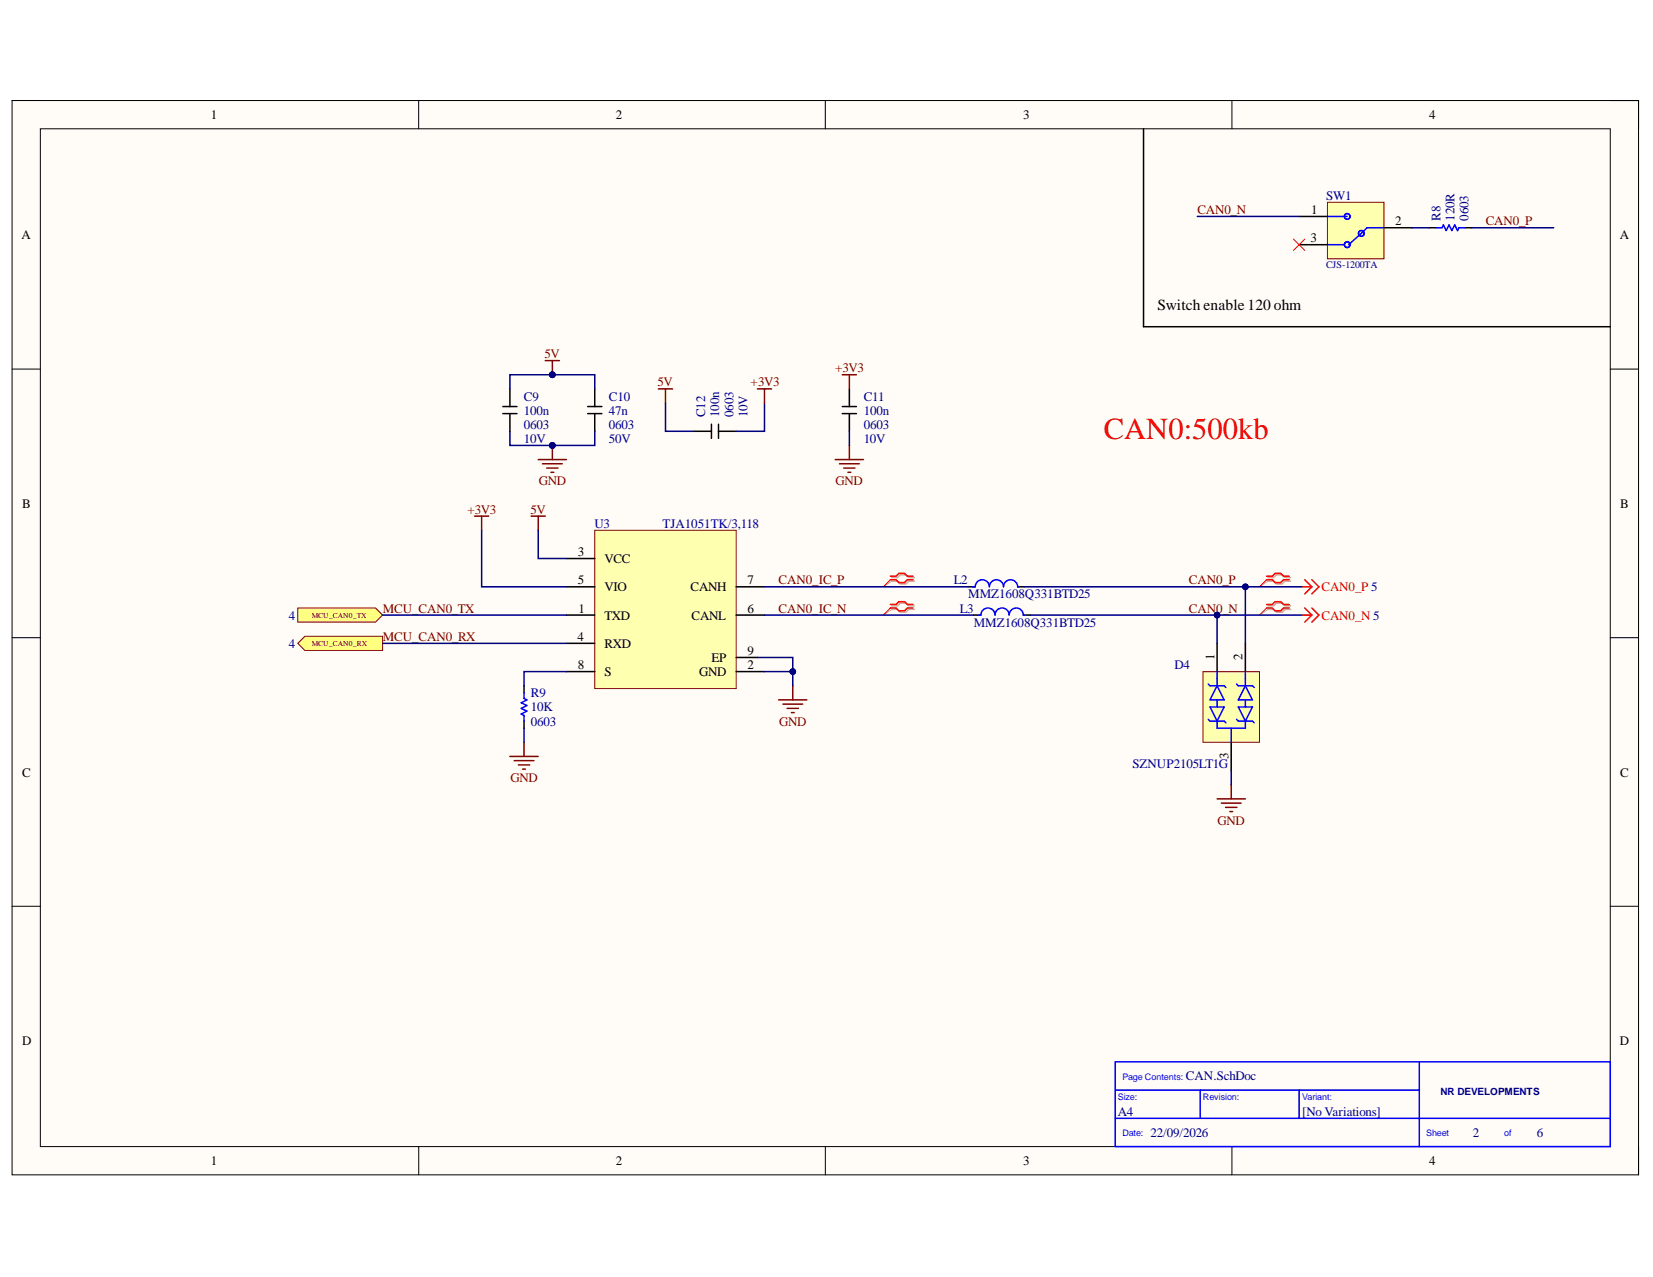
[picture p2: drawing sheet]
<svg xmlns="http://www.w3.org/2000/svg" width="279mm" height="216mm" viewBox="0 0 279 216" stroke-linecap="round" stroke-linejoin="round" font-family="sans-serif">
<defs><g id="words">
<text font-size="5.2" fill="#f00" x="186.6" y="74.2">CAN0:500kb</text>
<text font-size="2.6" x="195.6" y="52.3">Switch enable120 ohm</text>
<g font-size="2.2">
<text x="35.6" y="20.1">1</text>
<text x="104.1" y="20.1">2</text>
<text x="173" y="20.1">3</text>
<text x="241.6" y="20.1">4</text>
<text x="3.6" y="40.4">A</text>
<text x="221.5" y="40.9">3</text>
<text x="221.6" y="36.2">1</text>
<text x="235.8" y="38.1">2</text>
<text x="273.8" y="40.4">A</text>
<text x="3.7" y="85.8">B</text>
<text x="273.9" y="85.8">B</text>
<text x="97.7" y="94">3</text>
<text x="102.2" y="95.2">VCC</text>
<text x="97.7" y="98.8">5</text>
<text x="102.2" y="99.9">VIO</text>
<text x="116.7" y="99.9">CANH</text>
<text x="126.4" y="98.8">7</text>
<text x="97.8" y="103.6">1</text>
<text x="102.2" y="104.8">TXD</text>
<text x="116.9" y="104.8">CANL</text>
<text x="126.4" y="103.6">6</text>
<text x="97.6" y="108.3">4</text>
<text x="97.7" y="113.1">8</text>
<text x="102.2" y="109.5">RXD</text>
<text x="120.3" y="112">EP</text>
<text x="126.4" y="113.1">2</text>
<text x="126.4" y="110.7">9</text>
<text x="205.3" y="111.6" transform="rotate(-90 205.3 111.6)">1</text>
<text x="210" y="111.6" transform="rotate(-90 210 111.6)">2</text>
<text x="102.2" y="114.3">S</text>
<text x="118.2" y="114.3">GND</text>
<text x="3.7" y="131.3">C</text>
<text x="207.6" y="128.3" transform="rotate(-90 207.6 128.3)">3</text>
<text x="273.9" y="131.3">C</text>
<text x="3.7" y="176.7">D</text>
<text x="273.8" y="176.7">D</text>
<text x="35.6" y="197">1</text>
<text x="104.1" y="197">2</text>
<text x="173" y="197">3</text>
<text x="241.6" y="197">4</text>
</g>
<g font-size="2.2" fill="#000080">
<text x="224.1" y="33.7">SW1</text>
<text x="243.5" y="37.3" transform="rotate(-90 243.5 37.3)">R8</text>
<text x="245.9" y="37.3" transform="rotate(-90 245.9 37.3)">120R</text>
<text x="248.2" y="37.3" transform="rotate(-90 248.2 37.3)">0603</text>
<text x="88.6" y="70.1">100n</text>
<text x="88.6" y="67.7">C9</text>
<text x="102.9" y="70.1">47n</text>
<text x="102.9" y="67.7">C10</text>
<text x="119.2" y="70.5" transform="rotate(-90 119.2 70.5)">C12</text>
<text x="121.5" y="70.5" transform="rotate(-90 121.5 70.5)">100n</text>
<text x="124" y="70.5" transform="rotate(-90 124 70.5)">0603</text>
<text x="126.4" y="70.5" transform="rotate(-90 126.4 70.5)">10V</text>
<text x="146" y="70.1">100n</text>
<text x="146" y="67.7">C11</text>
<text x="88.6" y="72.5">0603</text>
<text x="88.6" y="74.8">10V</text>
<text x="102.9" y="72.5">0603</text>
<text x="102.9" y="74.8">50V</text>
<text x="146" y="72.5">0603</text>
<text x="146" y="74.8">10V</text>
<text x="100.5" y="89.2">U3</text>
<text x="112" y="89.2">TJA1051TK/3,118</text>
<text x="161.2" y="98.8">L2</text>
<text x="163.7" y="101.1">MMZ1608Q331BTD25</text>
<text x="48.8" y="104.8">4</text>
<text x="162.2" y="103.6">L3</text>
<text x="164.6" y="106">MMZ1608Q331BTD25</text>
<text x="48.8" y="109.5">4</text>
<text x="198.5" y="113.1">D4</text>
<text x="89.7" y="117.9">R9</text>
<text x="89.7" y="120.2">10K</text>
<text x="89.7" y="122.7">0603</text>
<text x="191.4" y="129.9">SZNUP2105LT1G</text>
<text x="200.5" y="182.6">CAN.SchDoc</text>
<text x="189" y="188.7">A4</text>
<text x="220.1" y="188.7">[No Variations]</text>
<text x="194.4" y="192.2">22/09/2026</text>
<text x="248.9" y="192.2">2</text>
<text x="259.7" y="192.2">6</text>
</g>
<g font-size="2.2" fill="#800000">
<text x="202.4" y="36.2">CAN0_N</text>
<text x="251.1" y="38.1">CAN0_P</text>
<text x="92" y="60.5">5V</text>
<text x="111.1" y="65.3">5V</text>
<text x="126.9" y="65.3">+3V3</text>
<text x="141.2" y="62.9">+3V3</text>
<text x="91.1" y="82">GND</text>
<text x="141.2" y="82">GND</text>
<text x="79" y="86.8">+3V3</text>
<text x="89.7" y="86.8">5V</text>
<text x="131.6" y="98.8">CAN0_IC_P</text>
<text x="201" y="98.8">CAN0_P</text>
<text x="64.7" y="103.6">MCU_CAN0_TX</text>
<text x="131.6" y="103.6">CAN0_IC_N</text>
<text x="201" y="103.6">CAN0_N</text>
<text x="64.7" y="108.3">MCU_CAN0_RX</text>
<text x="131.7" y="122.7">GND</text>
<text x="86.3" y="132.3">GND</text>
<text x="205.8" y="139.4">GND</text>
</g>
<g font-size="2.2" fill="#f00">
<text x="223.4" y="99.9">CAN0_P 5</text>
<text x="223.4" y="104.8">CAN0_N 5</text>
</g>
<g font-size="1.7" fill="#000080">
<text x="224.1" y="45.3">CJS-1200TA</text>
<text x="243.5" y="185.2">NR DEVELOPMENTS</text>
</g>
<g font-size="1.5" fill="#00f">
<text x="189" y="185.9">Size:</text>
<text x="189.7" y="182.6">Page Contents:</text>
<text x="203.3" y="185.9">Revision:</text>
<text x="220.1" y="185.9">Variant:</text>
<text x="189.7" y="192">Date:</text>
<text x="241.1" y="192">Sheet</text>
<text x="254.2" y="192">of</text>
</g>
<g font-size="1.3" fill="#800000">
<text x="52.7" y="104.4">MCU_CAN0_TX</text>
<text x="52.7" y="109.3">MCU_CAN0_RX</text>
</g>
</g></defs>
<path d="M2 17h275v181.6h-275z" fill-rule="evenodd" fill="#fffcf8"/>
<path d="M2 17h275v181.6h-275z" fill="none" stroke="#000" stroke-width=".17"/>
<path d="M6.8 21.8h265.4v172.1h-265.4z" fill-rule="evenodd" fill="#fffcf8"/>
<g fill="none" stroke="#000" stroke-width=".17">
<path d="M2 17h4.8M70.8 17v4.8M139.5 17v4.8M208.2 17v4.8M272.2 17h4.8v4.8M6.8 21.8h265.4v172.1h-265.4zM2 62.4h4.8M272.2 62.4h4.8M2 107.8h4.8M272.2 107.8h4.8M2 153.2h4.8M272.2 153.2h4.8"/>
<path d="M70.8 193.9v4.7M139.5 193.9v4.7M208.2 193.9v4.7M277 193.9v4.7"/>
</g>
<path d="M188.5 179.5h83.7v14.4h-83.7zM239.9 179.5v14.4M188.5 189.1h83.7M188.5 184.3h51.4M202.9 184.3v4.8M219.6 184.3v4.8" fill="none" stroke="#00f" stroke-width=".25"/>
<path d="M91 77.7h4.7M91.7 78.4h3.3M92.4 79.1h1.9M93.1 79.9h.5M93.4 75.3v2.4M131.6 118.3h4.8M132.3 119h3.4M133 119.8h2M134 115.9v2.4M133.8 120.5h.4" fill="none" stroke="#800000" stroke-width=".25"/>
<circle cx="93.4" cy="75.3" r=".48" fill="#000080"/>
<circle cx="93.4" cy="75.3" r=".48" fill="none" stroke="#000080" stroke-width=".17"/>
<path d="M100.5 89.6h23.9v26.8h-23.9z" fill-rule="evenodd" fill="#ffffb0"/>
<path d="M100.5 89.6h23.9v26.8h-23.9z" fill="none" stroke="#800000" stroke-width=".17"/>
<g fill="none" stroke="#000" stroke-width=".25">
<path d="M85 69.9h2.4M85 68.7h2.4M86.2 65.8v2.9M86.2 69.9v3M99.3 69.9h2.4M99.3 68.7h2.4M100.5 65.8v2.9M100.5 69.9v3M117.3 72.9h3M120.3 71.7v2.4M121.4 71.7v2.4M121.4 72.9h3"/>
<path d="M95.7 94.4h4.8M95.7 99.2h4.8M124.4 99.2h4.8M163.6 99.2h1.2M172 99.2h1.2M88.6 115.9v1.2M95.7 104h4.8M95.7 113.5h4.8M95.7 108.8h4.8M124.4 104h4.8M124.4 113.5h4.8M124.4 111.2h3.6"/>
<path d="M164.6 104h1.2M173 104h1.2M88.6 121.9v1.2"/>
</g>
<path d="M164.4 99.2h.4a1.2 1.2 0 0 1 1.2-1.2 1.2 1.2 0 0 1 1.2 1.2 1.19 1.19 0 0 1 1.2-1.2 1.19 1.19 0 0 1 1.2 1.2 1.19 1.19 0 0 1 1.2-1.2 1.19 1.19 0 0 1 1.2 1.2h.2M88.6 117.1v1l.5 .2-1 .5 1 .5-1 .5 1 .4-1 .5 .5 .3v.9M165.3 104h.5a1.19 1.19 0 0 1 1.2-1.2 1.19 1.19 0 0 1 1.2 1.2 1.2 1.2 0 0 1 1.2-1.2 1.2 1.2 0 0 1 1.2 1.2 1.19 1.19 0 0 1 1.2-1.2 1.19 1.19 0 0 1 1.2 1.2h.2" fill="none" stroke="#00f" stroke-width=".25"/>
<path d="M50.3 102.8h13.2l1.2 1.2-1.2 1.2h-13.2z" fill-rule="evenodd" fill="#ffff80"/>
<path d="M50.3 102.8h13.2l1.2 1.2-1.2 1.2h-13.2z" fill="none" stroke="#800000" stroke-width=".17"/>
<path d="M50.3 108.8l1.2-1.2h13.2v2.4h-13.2z" fill-rule="evenodd" fill="#ffff80"/>
<path d="M50.3 108.8l1.2-1.2h13.2v2.4h-13.2z" fill="none" stroke="#800000" stroke-width=".17"/>
<path d="M92.2 61h2.4M93.4 61v2.4M89.8 87.3h2.4M91 87.3v2.3" fill="none" stroke="#800000" stroke-width=".25"/>
<circle cx="93.4" cy="63.4" r=".48" fill="#000080"/>
<circle cx="93.4" cy="63.4" r=".48" fill="none" stroke="#000080" stroke-width=".17"/>
<path d="M111.3 65.8h2.4M112.5 65.8v2.3M205.7 135.1h4.8M206.4 135.8h3.4M207.2 136.5h1.9M207.9 137.2h.5M208.1 132.7v2.4" fill="none" stroke="#800000" stroke-width=".25"/>
<path d="M220.1 99.2h1.6M220.5 98l1.2 1.2M221.7 99.2l-1.2 1.2M221.7 98l1.2 1.2-1.2 1.2M220.1 104h1.6M220.5 102.8l1.2 1.2M221.7 104l-1.2 1.2M221.7 102.8l1.2 1.2-1.2 1.2" fill="none" stroke="#f00" stroke-width=".25"/>
<path d="M203.3 113.6h9.6v11.9h-9.6z" fill-rule="evenodd" fill="#ffffb0"/>
<path d="M203.3 113.6h9.6v11.9h-9.6z" fill="none" stroke="#800000" stroke-width=".17"/>
<path d="M241.6 38.5h1.2M247.6 38.5h1.1M142.4 69.9h2.4M142.4 68.7h2.4M143.6 65.8v2.9M143.6 69.9v3M205.7 108.8v4.8M210.5 108.8v4.8M208.1 125.5v4.8" fill="none" stroke="#000" stroke-width=".25"/>
<g fill="none" stroke="#00f" stroke-width=".25">
<path d="M242.8 38.5h.9l.3-.5 .4 1 .5-1 .5 1 .5-1 .5 1 .2-.5h1M204.2 115.6l.3 .3h2.4l.3 .3M204.5 119.5h2.4l-1.2 2.4zM205.7 115.9l1.2 2.4h-2.4zM205.7 113.6v2.3M205.7 118.3v1.2M209 115.6l.3 .3h2.4l.3 .3M209.3 119.5h2.4l-1.2 2.4zM210.5 115.9l1.2 2.4h-2.4zM210.5 113.6v2.3M210.5 118.3v1.2M204.2 121.6l.3 .3h2.4l.3 .3"/>
<path d="M205.7 121.9v1.2h4.8v-1.2M208.1 123.1v2.4M209 121.6l.3 .3h2.4l.3 .3"/>
</g>
<path d="M141.2 77.7h4.8M141.9 78.4h3.3M142.6 79.1h1.9M143.3 79.9h.5M143.6 75.3v2.4M86.2 127.9h4.8M86.9 128.6h3.4M87.6 129.3h1.9M88.3 130h.5M88.6 125.5v2.4" fill="none" stroke="#800000" stroke-width=".25"/>
<path d="M150.7 97.7h1l.5-.5h.9l.5 .5h1M150.7 98.3h1l.5 .4h.9l.5-.4h1M214.3 97.7h1l.5-.5h.9l.5 .5h1M214.3 98.3h1l.5 .4h.9l.5-.4h1M150.7 102.4h1l.5-.4h.9l.5 .4h1M150.7 103h1l.5 .5h.9l.5-.5h1M214.3 102.4h1l.5-.4h.9l.5 .4h1M214.3 103h1l.5 .5h.9l.5-.5h1" fill="none" stroke="#d0a19e" stroke-width=".25"/>
<path d="M150.7 98.3l-1.4 .9M214.3 98.3l-1.4 .9M150.7 103l-1.4 1M214.3 103l-1.4 1" fill="none" stroke="#d0a19e" stroke-width=".17"/>
<path d="M150.5 97.4h1l.4-.5h1l.5 .5h.9M150.5 98h1l.4 .5h1l.5-.5h.9M214.1 97.4h.9l.5-.5h1l.5 .5h.9M214.1 98h.9l.5 .5h1l.5-.5h.9M150.5 102.2h1l.4-.5h1l.5 .5h.9M150.5 102.8h1l.4 .5h1l.5-.5h.9M214.1 102.2h.9l.5-.5h1l.5 .5h.9M214.1 102.8h.9l.5 .5h1l.5-.5h.9" fill="none" stroke="#f00" stroke-width=".25"/>
<path d="M150.5 98l-1.2 1.2M214.1 98l-1.2 1.2M150.5 102.8l-1.2 1.2M214.1 102.8l-1.2 1.2" fill="none" stroke="#f00" stroke-width=".17"/>
<path d="M224.4 34.2h9.5v9.6h-9.5z" fill-rule="evenodd" fill="#ffffb0"/>
<path d="M224.4 34.2h9.5v9.6h-9.5z" fill="none" stroke="#800000" stroke-width=".17"/>
<g fill="none" stroke="#00f" stroke-width=".25">
<path d="M224.4 36.6h3.3M233.9 38.5h-2.8l-3.1 2.9M224.4 41.4h2.8"/>
<circle cx="227.7" cy="36.6" r=".48"/>
<circle cx="230.1" cy="39.5" r=".48"/>
<circle cx="227.7" cy="41.4" r=".48"/>
</g>
<path d="M219.6 36.6h4.8M233.9 38.5h4.8M219.6 41.4h4.8" fill="none" stroke="#000" stroke-width=".25"/>
<path d="M218.6 40.4l1.9 1.9M220.5 40.4l-1.9 1.9" fill="none" stroke="#f00" stroke-width=".17"/>
<path d="M129.2 113.5h4.8v2.4" fill="none" stroke="#000080" stroke-width=".25"/>
<circle cx="134" cy="113.5" r=".48" fill="#000080"/>
<circle cx="134" cy="113.5" r=".48" fill="none" stroke="#000080" stroke-width=".17"/>
<path d="M93.4 63.4h7.1v2.4M112.5 68.1v4.8h4.8M129.2 68.1v4.8h-4.8M81.4 89.6v9.6h14.3M91 89.6v4.8h4.7M64.7 108.8h31M64.7 104h31" fill="none" stroke="#000080" stroke-width=".25"/>
<circle cx="93.4" cy="63.4" r=".48" fill="#000080"/>
<circle cx="93.4" cy="63.4" r=".48" fill="none" stroke="#000080" stroke-width=".17"/>
<path d="M100.5 72.9v2.4h-7.1" fill="none" stroke="#000080" stroke-width=".25"/>
<circle cx="93.4" cy="75.3" r=".48" fill="#000080"/>
<circle cx="93.4" cy="75.3" r=".48" fill="none" stroke="#000080" stroke-width=".17"/>
<path d="M86.2 72.9v2.4h7.2" fill="none" stroke="#000080" stroke-width=".25"/>
<circle cx="93.4" cy="75.3" r=".48" fill="#000080"/>
<circle cx="93.4" cy="75.3" r=".48" fill="none" stroke="#000080" stroke-width=".17"/>
<path d="M93.4 63.4h-7.2v2.4" fill="none" stroke="#000080" stroke-width=".25"/>
<circle cx="93.4" cy="63.4" r=".48" fill="#000080"/>
<circle cx="93.4" cy="63.4" r=".48" fill="none" stroke="#000080" stroke-width=".17"/>
<path d="M205.7 104v4.8M208.1 130.3v2.4" fill="none" stroke="#000080" stroke-width=".25"/>
<circle cx="205.7" cy="104" r=".48" fill="#000080"/>
<circle cx="205.7" cy="104" r=".48" fill="none" stroke="#000080" stroke-width=".17"/>
<path d="M210.5 99.2v9.6" fill="none" stroke="#000080" stroke-width=".25"/>
<circle cx="210.5" cy="99.2" r=".48" fill="#000080"/>
<circle cx="210.5" cy="99.2" r=".48" fill="none" stroke="#000080" stroke-width=".17"/>
<path d="M129.2 99.2h34.4M95.7 113.5h-7.1v2.4M129.2 104h35.4M174.2 104h45.9M88.6 123.1v2.4" fill="none" stroke="#000080" stroke-width=".25"/>
<circle cx="205.7" cy="104" r=".48" fill="#000080"/>
<circle cx="205.7" cy="104" r=".48" fill="none" stroke="#000080" stroke-width=".17"/>
<path d="M173.2 99.2h46.9" fill="none" stroke="#000080" stroke-width=".25"/>
<circle cx="210.5" cy="99.2" r=".48" fill="#000080"/>
<circle cx="210.5" cy="99.2" r=".48" fill="none" stroke="#000080" stroke-width=".17"/>
<path d="M128 111.2h6v2.3" fill="none" stroke="#000080" stroke-width=".25"/>
<circle cx="134" cy="113.5" r=".48" fill="#000080"/>
<circle cx="134" cy="113.5" r=".48" fill="none" stroke="#000080" stroke-width=".17"/>
<path d="M202.4 36.6h17.2M238.7 38.5h2.9M248.7 38.5h13.9M143.6 72.9v2.4" fill="none" stroke="#000080" stroke-width=".25"/>
<path d="M193.3 21.8v33.4h78.9" fill="none" stroke="#000" stroke-width=".25"/>
<path d="M128 65.8h2.4M129.2 65.8v2.3M142.4 63.4h2.4M143.6 63.4v2.4M80.2 87.3h2.4M81.4 87.3v2.3" fill="none" stroke="#800000" stroke-width=".25"/>
<use href="#words"/>
</svg>
